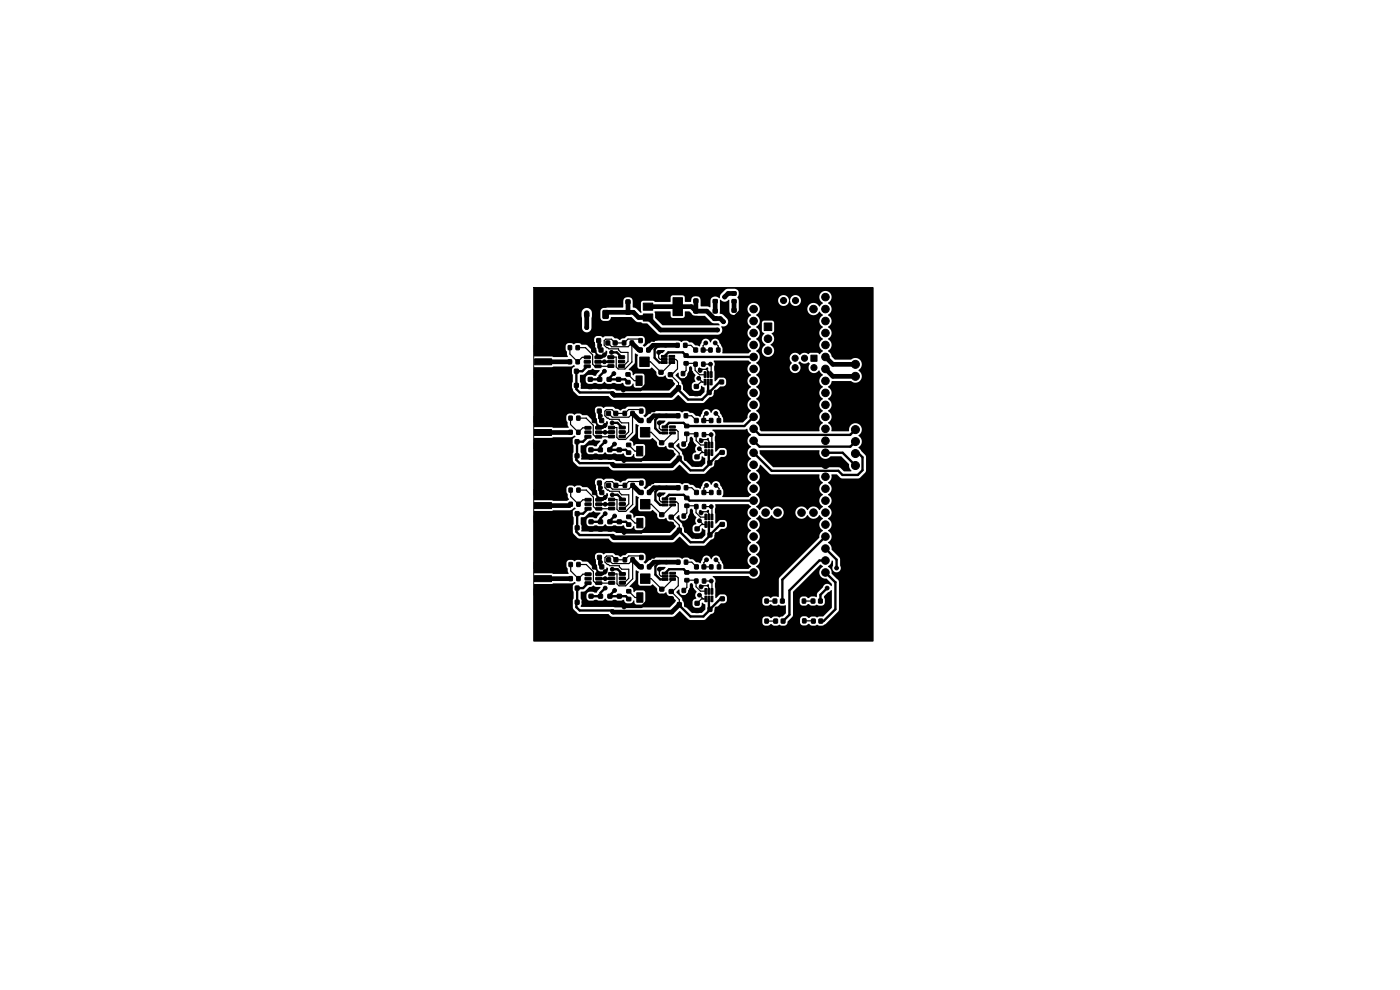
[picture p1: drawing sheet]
<svg xmlns="http://www.w3.org/2000/svg" width="297mm" height="210mm" viewBox="0 0 297 210" stroke-linecap="round" stroke-linejoin="round" font-family="sans-serif">
<g fill="#000" stroke="#000" stroke-width=".21">
<path d="M113.3 73.3h4.2v1.3h-4.2zM113.3 78.9h4.2v1.4h-4.2zM113.4 76.1h3.6v1.3h-3.6zM120.6 76.3h.6v.9h-.6zM120.6 73.3h.6v.9h-.6zM120.3 78.3h.8v.9h-.8zM122.2 76.3h.7v.9h-.7zM122.2 73.3h.7v.9h-.7zM121.9 78.3h.8v.9h-.8zM124 75.5h1.2v.5l-1.2 .1zM124 76.5h1.2v.5h-1.2zM124 77.4h1.2v.5l-1.2 .1z"/>
<path d="M125.1 71.8h.7v.9h-.7zM125.6 73.8h.7v.9h-.7zM126.6 71.8h.8v.9h-.8zM126.2 77.4h1.2l.1 .5-1.2 .1zM126.2 76.5h1.2l.1 .5h-1.2zM126.2 75.5h1.2l.1 .5-1.2 .1zM127.1 73.8h.8v.9h-.8zM129 75.5h1.2v.5h-1.2zM129 76.4h1.2v.5l-1.2 .1zM129 77.4h1.2v.5h-1.2zM127.9 65.9l.9-.1 .3 .2v1.3l-.2 .3h-.8l-.2-.2zM128.6 72.3h.7v.9h-.7z"/>
<path d="M130.1 72.3h.8v.9h-.8zM131.2 77.4h1.2l.1 .5h-1.2zM131.2 76.4h1.2l.1 .5-1.2 .1zM131.2 75.5h1.2l.1 .5h-1.2zM132.1 72.3h.6v.9h-.6zM132.8 79.1h.8v.7h-.8zM132.8 63.6h.8v.8h-.8zM132.8 62.1h.8v.8h-.8zM132.8 65.9h.8v.7h-.8zM132.8 67.4h.8v.8h-.8zM133.7 72.3h.7v.9h-.7zM135.6 73.8h.6v.9h-.6z"/>
<path d="M135.6 71.8h.6v.9h-.6zM134.9 79.7h1.3v2h-1.3zM136.5 62h2v1.5h-2zM136.5 64.3h2v1.5h-2zM136.5 66.6h2v1.5h-2zM137.2 73.8h.7v.9h-.7zM137.2 71.8h.7v.9h-.7zM135.7 75.7h2v2h-2zM137.2 79.7h1.3v2h-1.3zM140.3 75.4h1.2v.4h-1.2zM140.3 76h1.2v.4h-1.2zM140.3 76.7h1.2v.4h-1.2z"/>
<path d="M139.8 78.6h.8v.8h-.8zM141.9 76.7h1.2v.4h-1.2zM141.9 76h1.2v.4h-1.2zM141.9 75.4h1.2v.4h-1.2zM141.8 79.1h.8v.8h-.8zM142.8 63.1h2v3.9h-2zM143.4 72.8h.7v.9h-.7zM144.6 78.8h.6v.9h-.6zM145 72.8h.7v.9h-.7zM145.1 76.7h.9v.7h-.9zM145.1 75.1h.9v.7h-.9zM146.2 78.8h.7v.9h-.7z"/>
<path d="M147.2 73.8h.8v.9h-.8zM147.2 63.4h.8v.8h-.8zM147.2 61.9h.8v.8h-.8zM147.2 65.6h.8v.8h-.8zM147.2 67.2h.8v.7h-.8zM147.2 76.8h.7v.9h-.7zM148.8 73.8h.7v.9h-.7zM148.9 76.8h.6v.9h-.6zM149.4 78.8h.4v1.2h-.4zM150.4 73.8h.7v.9h-.7zM150 78.8h.4v1.2h-.4zM150.7 78.8h.4v1.2h-.4z"/>
<path d="M151.3 63.6h.8v.6h-.8zM151.3 61.9h.8v.7h-.8zM151.3 67.2h.8v.7h-.8zM151.3 65.6h.8v.8h-.8zM152 73.8h.7v.9h-.7zM152.7 79.1h.8v.8h-.8zM155.3 63.6h.8v.6h-.8zM155.3 61.9h.8v.7h-.8zM155.3 67h.8v.8h-.8zM155.3 65.5h.8v.7h-.8zM159.1 62.2h1.6v1.6h-1.6zM162.1 68.5h1.6v1.6h-1.6z"/>
<path d="M172 75.3h1.3v1.3h-1.3zM180.6 73.9h1.7v1.7h-1.7zM113.3 88.3h4.2v1.3h-4.2zM113.3 93.9h4.2v1.4h-4.2zM113.4 91.1h3.6v1.3h-3.6zM120.7 88.3h.7v.8h-.7zM120.7 91.3h.7v.8h-.7zM120.3 81.3h.8v.9h-.8zM120.5 96.3h.7v.8h-.7zM120.5 93.3h.7v.8h-.7zM122.3 88.3h.7v.8h-.7zM122.3 91.3h.7v.8h-.7z"/>
<path d="M121.9 81.3h.8v.9h-.8zM122 96.3h.8v.8h-.8zM122 93.3h.8v.8h-.8zM124.1 90.5h1.2l.1 .5h-1.2zM124.1 91.4h1.2l.1 .5-1.2 .1zM124.1 92.4h1.2l.1 .5h-1.2zM124.8 80.1h.8v.8h-.8zM124.8 81.6h.8v.8h-.8zM125 95h.8v.8h-.8zM125 96.6h.8v.8h-.8zM125.2 86.8h.8v.8h-.8zM125.7 88.8h.8v.8h-.8z"/>
<path d="M126.8 80.1h.8v.8h-.8zM126.8 81.6h.8v.8h-.8zM126.8 86.8h.7v.8h-.7zM127 95h.8v.8h-.8zM127 96.6h.8v.8h-.8zM126.4 92.4h1.2l.1 .5h-1.3zM126.4 91.4h1.2l.1 .5-1.3 .1zM126.4 90.5h1.2l.1 .5h-1.3zM127.3 88.8h.7v.8h-.7zM129.1 90.4h1.2l.1 .5-1.2 .1zM129.1 91.4h1.2l.1 .5h-1.2zM129.1 92.3h1.2l.1 .5-1.2 .1z"/>
<path d="M128.8 80.1h.8v.8h-.8zM128.8 81.6h.8v.8h-.8zM128.7 87.3h.8v.8h-.8zM129 95h.8v.8h-.8zM129 96.6h.8v.8h-.8zM130.3 87.3h.7v.8h-.7zM131.4 92.3h1.2l.1 .5-1.3 .1zM131.4 91.4h1.2l.1 .5h-1.3zM131.4 90.4h1.2l.1 .5-1.3 .1zM130.8 80.1h.8v.8h-.8zM130.8 81.6h.8v.8h-.8zM131 95h.8v.8h-.8z"/>
<path d="M131 96.6h.8v.8h-.8zM132.2 87.3h.7v.8h-.7zM132.8 80.7h.8v.7h-.8zM132.9 95.7h.9v.7h-.9zM132.9 94h.9v.7h-.9zM133.8 87.3h.7v.8h-.7zM135.7 86.8h.7v.8h-.7zM135.7 88.8h.7v.8h-.7zM135.1 94.7h1.3v2h-1.3zM137.3 86.8h.7v.8h-.7zM137.3 88.8h.7v.8h-.7zM135.9 90.7h2v2h-2z"/>
<path d="M137.4 94.7h1.3v2h-1.3zM140.5 90.4h1.2v.3h-1.2zM140.5 91h1.2v.4h-1.2zM140.5 91.7h1.2v.4h-1.2zM139.8 80.1h.8v.8h-.8zM140 93.5h.8v.8h-.8zM140 95.1h.8v.8h-.8zM142.1 91.7h1.2v.4h-1.2zM142.1 91h1.2v.4h-1.2zM142.1 90.4h1.2v.3h-1.2zM141.8 80.6h.8v.8h-.8zM142 94h.8v.8h-.8z"/>
<path d="M142 95.6h.8v.8h-.8zM143.5 87.8h.7v.8h-.7zM143.6 81.8h.7v.9h-.7zM143.7 96.8h.8v.8h-.8zM144.7 93.8h.7v.8h-.7zM145.1 81.8h.8v.9h-.8zM145.2 87.8h.7v.8h-.7zM145.3 96.8h.7v.8h-.7zM145.3 91.7h.8v.7h-.8zM145.3 90h.8v.7h-.8zM146.3 93.8h.7v.8h-.7zM147.4 88.8h.7v.8h-.7z"/>
<path d="M147.3 83.1h.8v.8h-.8zM147.3 81.6h.8v.8h-.8zM147.5 98.1h.8v.8h-.8zM147.5 96.5h.8v.8h-.8zM147.3 91.8h.7v.8h-.7zM148.9 88.8h.8v.8h-.8zM149 91.8h.7v.8h-.7zM149.4 80.4h.4v1.3h-.4zM149.5 93.8h.4v1.2h-.4zM149.5 95.4h.4v1.2h-.4zM150.1 82.8h.7v.9h-.7zM150.2 97.8h.8v.8h-.8z"/>
<path d="M150 80.4h.4v1.3h-.4zM150.5 88.8h.7v.8h-.7zM150.2 93.8h.4v1.2h-.4zM150.2 95.4h.4v1.2h-.4zM150.7 80.4h.4v1.3h-.4zM150.8 93.8h.4v1.2h-.4zM150.8 95.4h.4v1.2h-.4zM151.6 82.8h.8v.9h-.8zM151.8 97.8h.7v.8h-.7zM152.2 88.8h.7v.8h-.7zM152.7 80.6h.8v.8h-.8zM152.8 95.6h.8v.8h-.8z"/>
<path d="M152.8 94h.8v.8h-.8zM180.6 87.7h1.7v1.7h-1.7zM113.3 103.8h4.2v1.3h-4.2zM113.3 109.4h4.2v1.4h-4.2zM113.3 119.2h4.2v1.4h-4.2zM113.4 106.6h3.6v1.3h-3.6zM120.7 106.5h.7v.9h-.7zM120.7 119.3h.7v.9h-.7zM120.7 103.5h.7v.9h-.7zM120.5 111.6h.8v.8h-.8zM120.5 108.6h.8v.8h-.8zM122.4 106.5h.7v.9h-.7z"/>
<path d="M122.4 119.3h.7v.9h-.7zM122.4 103.5h.7v.9h-.7zM122.1 111.6h.7v.8h-.7zM122.1 108.6h.7v.8h-.7zM124.1 105.8l1.2-.1 .1 .5-1.2 .1zM124.1 106.7h1.2l.1 .5-1.2 .1zM124.1 107.7l1.2-.1 .1 .5-1.2 .1zM125 110.3h.8v.8h-.8zM125 111.9h.8v.7h-.8zM125.2 117.8h.8v.9h-.8zM125.2 102.1h.8v.8h-.8zM125.7 104.1h.8v.8h-.8z"/>
<path d="M126.8 117.8h.7v.9h-.7zM126.8 102.1h.7v.8h-.7zM127 110.3h.8v.8h-.8zM127 111.9h.8v.7h-.8zM126.4 107.7l1.2-.1 .1 .5-1.2 .1zM126.4 106.7h1.2l.1 .5-1.2 .1zM126.4 105.8l1.2-.1 .1 .5-1.2 .1zM127.3 104.1h.7v.8h-.7zM129.1 105.7h1.2l.1 .5-1.2 .1zM129.1 106.7l1.2-.1 .1 .5-1.2 .1zM129.1 107.6h1.2l.1 .5-1.2 .1zM128.7 102.6h.8v.8h-.8z"/>
<path d="M128.7 118.3h.8v.9h-.8zM129 110.3h.8v.8h-.8zM129 111.9h.8v.7h-.8zM130.3 102.6h.7v.8h-.7zM130.3 118.3h.7v.9h-.7zM131.4 107.6h1.2l.1 .5-1.2 .1zM131.4 106.7l1.2-.1 .1 .5-1.2 .1zM131.4 105.7h1.2l.1 .5-1.2 .1zM131 110.3h.8v.8h-.8zM131 111.9h.8v.7h-.8zM132.2 102.5h.7v.9h-.7zM132.2 118.3h.7v.9h-.7z"/>
<path d="M133 110.9h.8v.7h-.8zM133 109.3h.8v.7h-.8zM133.9 102.5h.7v.9h-.7zM133.9 118.3h.7v.9h-.7zM135.7 119.8h.7v.9h-.7zM135.7 102h.7v.9h-.7zM135.7 104h.7v.9h-.7zM135.7 117.8h.7v.9h-.7zM135.1 110h1.3v2h-1.3zM137.4 119.8h.7v.9h-.7zM137.4 102h.7v.9h-.7zM137.4 104h.7v.9h-.7z"/>
<path d="M137.4 117.8h.7v.9h-.7zM135.9 106h2v2h-2zM137.4 110h1.3v2h-1.3zM140.5 105.6h1.2v.4h-1.2zM140.5 106.3h1.2v.4h-1.2zM140.5 106.9h1.2v.4h-1.2zM140 108.8h.8v.8h-.8zM140 110.4h.8v.7h-.8zM142.1 106.9h1.2v.4h-1.2zM142.1 106.3h1.2v.4h-1.2zM142.1 105.6h1.2v.4h-1.2zM142 109.3h.8v.8h-.8z"/>
<path d="M142 110.9h.8v.7h-.8zM143.5 118.8h.7v.9h-.7zM143.5 103h.7v.9h-.7zM143.7 112.1h.8v.8h-.8zM144.7 109h.7v.9h-.7zM145.2 118.8h.7v.9h-.7zM145.2 103h.7v.9h-.7zM145.3 112.1h.7v.8h-.7zM145.3 106.9h.8v.7h-.8zM145.3 105.3h.8v.7h-.8zM146.4 109h.7v.9h-.7zM147.4 119.8h.7v.9h-.7z"/>
<path d="M147.4 104.1h.7v.8h-.7zM147.5 113.4h.8v.7h-.8zM147.5 111.8h.8v.8h-.8zM147.4 107h.7v.9h-.7zM149 119.8h.7v.9h-.7zM149 104.1h.7v.8h-.7zM149 107h.7v.9h-.7zM149.5 109.1h.4v1.2h-.4zM149.5 110.7h.4v1.2h-.4zM150.2 113.1h.8v.8h-.8zM150.5 104h.7v.9h-.7zM150.5 119.8h.7v.9h-.7z"/>
<path d="M150.2 109.1h.4v1.2h-.4zM150.2 110.7h.4v1.2h-.4zM150.8 109.1h.4v1.2h-.4zM150.8 110.7h.4v1.2h-.4zM151.8 113.1h.7v.8h-.7zM152.2 104h.7v.9h-.7zM152.2 119.8h.7v.9h-.7zM152.8 110.9h.8v.7h-.8zM152.8 109.3h.8v.8h-.8zM113.3 124.9h4.2v1.3h-4.2zM113.4 122.1h3.6v1.3h-3.6zM120.7 122.3h.7v.9h-.7z"/>
<path d="M120.5 124.3h.8v.9h-.8zM120.5 127.3h.8v.9h-.8zM122.4 122.3h.7v.9h-.7zM122.1 124.3h.7v.9h-.7zM122.1 127.3h.7v.9h-.7zM124.1 121.5h1.2l.1 .5-1.2 .1zM124.1 122.5h1.2l.1 .5h-1.2zM124.1 123.4h1.2l.1 .5-1.2 .1zM125 126.1h.8v.8h-.8zM125 127.6h.8v.8h-.8zM125.7 119.8h.8v.9h-.8zM127 126.1h.8v.8h-.8z"/>
<path d="M127 127.6h.8v.8h-.8zM126.4 123.4h1.2l.1 .5-1.2 .1zM126.4 122.5h1.2l.1 .5h-1.2zM126.4 121.5h1.2l.1 .5-1.2 .1zM127.3 119.8h.7v.9h-.7zM129.1 121.5h1.2l.1 .5h-1.2zM129.1 122.4h1.2l.1 .5-1.2 .1zM129.1 123.4h1.2l.1 .5h-1.2zM129 126.1h.8v.8h-.8zM129 127.6h.8v.8h-.8zM131.4 123.4h1.2l.1 .5h-1.2zM131.4 122.4h1.2l.1 .5-1.2 .1z"/>
<path d="M131.4 121.5h1.2l.1 .5h-1.2zM131 126.1h.8v.8h-.8zM131 127.6h.8v.8h-.8zM133 126.7h.8v.7h-.8zM133 125.1h.8v.7h-.8zM135.1 125.8h1.3v2h-1.3zM135.9 121.8h2v2h-2zM137.4 125.8h1.3v2h-1.3zM140.5 121.4h1.2v.4h-1.2zM140.5 122.1h1.2v.4h-1.2zM140.5 122.7h1.2v.4h-1.2zM140 124.6h.8v.8h-.8z"/>
<path d="M140 126.1h.8v.8h-.8zM142.1 122.7h1.2v.4h-1.2zM142.1 122.1h1.2v.4h-1.2zM142.1 121.4h1.2v.4h-1.2zM142 125.1h.8v.8h-.8zM142 126.6h.8v.8h-.8zM143.7 127.8h.8v.9h-.8zM144.7 124.8h.7v.9h-.7zM145.3 127.8h.7v.9h-.7zM145.3 122.7h.8v.7h-.8zM145.3 121.1h.8v.7h-.8zM146.4 124.8h.7v.9h-.7z"/>
<path d="M147.5 129.1h.8v.8h-.8zM147.5 127.6h.8v.8h-.8zM147.4 122.8h.7v.9h-.7zM149 122.8h.7v.9h-.7zM149.5 124.8h.4v1.3h-.4zM149.5 126.5h.4v1.1h-.4zM150.2 128.8h.8v.9h-.8zM150.2 124.8h.4v1.3h-.4zM150.2 126.5h.4v1.1h-.4zM150.8 124.8h.4v1.3h-.4zM150.8 126.5h.4v1.1h-.4zM151.8 128.8h.7v.9h-.7z"/>
<path d="M152.8 126.6h.8v.8h-.8zM152.8 125.1h.8v.8h-.8zM160.6 127.1h.7v.8h-.7zM160.6 131.3h.7v.9h-.7zM162.3 127.1h.7v.8h-.7zM162.3 131.3h.7v.9h-.7zM164 127.1h.8v.8h-.8zM164.2 131.3h.7v.9h-.7zM165.6 127.1h.7v.8h-.7zM165.8 131.3h.7v.9h-.7zM168.6 127.1h.6v.8h-.6zM168.6 131.3h.7v.8h-.7z"/>
<path d="M170.2 127.1h.7v.8h-.7zM170.3 131.3h.7v.8h-.7zM172.1 127.1h.7v.8h-.7zM172.2 131.3h.7v.9h-.7zM173.7 127.1h.7v.8h-.7zM173.8 131.3h.7v.9h-.7z"/>
<circle cx="117" cy="65.7" r="3.2"/>
<circle cx="123.7" cy="72.3" r=".4"/>
<circle cx="124.5" cy="69.5" r=".4"/>
<circle cx="127.2" cy="73.3" r=".4"/>
<circle cx="128.2" cy="76.8" r=".4"/>
<circle cx="128.2" cy="78.8" r=".4"/>
<circle cx="128.2" cy="75.3" r=".4"/>
<circle cx="129.7" cy="74.8" r=".4"/>
<circle cx="130.2" cy="79.3" r=".4"/>
<circle cx="131.7" cy="67.7" r=".4"/>
<circle cx="135.2" cy="62.5" r=".4"/>
<circle cx="139.2" cy="71.8" r=".4"/>
<circle cx="139.7" cy="74.8" r=".4"/>
<circle cx="146" cy="67.3" r=".4"/>
<circle cx="148.5" cy="78.6" r=".4"/>
<circle cx="149.7" cy="72.8" r=".4"/>
<circle cx="149.7" cy="62.3" r=".4"/>
<circle cx="150.7" cy="77.3" r=".4"/>
<circle cx="151.7" cy="72.8" r=".4"/>
<circle cx="152.2" cy="70" r=".4"/>
<circle cx="153.2" cy="78.3" r=".4"/>
<circle cx="153.5" cy="68.3" r=".4"/>
<circle cx="153.7" cy="63" r=".4"/>
<circle cx="157.5" cy="64.5" r=".4"/>
<circle cx="159.9" cy="70.6" r=".8"/>
<circle cx="159.9" cy="78.3" r=".8"/>
<circle cx="159.9" cy="65.6" r=".8"/>
<circle cx="159.9" cy="68.1" r=".8"/>
<circle cx="159.9" cy="75.7" r=".8"/>
<circle cx="159.9" cy="73.2" r=".8"/>
<circle cx="162.9" cy="71.9" r=".8"/>
<circle cx="162.9" cy="76.9" r=".8"/>
<circle cx="162.9" cy="74.4" r=".8"/>
<circle cx="162.9" cy="79.5" r=".8"/>
<circle cx="166.2" cy="63.7" r=".65"/>
<circle cx="168.7" cy="78" r=".65"/>
<circle cx="168.7" cy="76" r=".65"/>
<circle cx="168.8" cy="63.7" r=".65"/>
<circle cx="170.7" cy="78" r=".65"/>
<circle cx="170.7" cy="76" r=".65"/>
<circle cx="172.6" cy="65.6" r=".8"/>
<circle cx="172.7" cy="78" r=".65"/>
<circle cx="175.1" cy="73.2" r=".8"/>
<circle cx="175.1" cy="68.1" r=".8"/>
<circle cx="175.1" cy="78.3" r=".8"/>
<circle cx="175.1" cy="75.7" r=".8"/>
<circle cx="175.1" cy="65.6" r=".8"/>
<circle cx="175.1" cy="63" r=".8"/>
<circle cx="175.1" cy="70.6" r=".8"/>
<circle cx="181.2" cy="65.7" r="3.2"/>
<circle cx="181.5" cy="77.3" r=".85"/>
<circle cx="181.5" cy="79.8" r=".85"/>
<circle cx="120.7" cy="80.3" r=".4"/>
<circle cx="120.9" cy="95.2" r=".4"/>
<circle cx="123.7" cy="81.8" r=".4"/>
<circle cx="123.9" cy="96.7" r=".4"/>
<circle cx="123.9" cy="87.2" r=".4"/>
<circle cx="127.4" cy="88.2" r=".4"/>
<circle cx="128.4" cy="93.7" r=".4"/>
<circle cx="128.4" cy="91.7" r=".4"/>
<circle cx="128.4" cy="90.2" r=".4"/>
<circle cx="129.9" cy="89.7" r=".4"/>
<circle cx="130" cy="98.5" r=".4"/>
<circle cx="130" cy="83.5" r=".4"/>
<circle cx="130.4" cy="94.2" r=".4"/>
<circle cx="132.2" cy="82.8" r=".4"/>
<circle cx="132.4" cy="97.7" r=".4"/>
<circle cx="139.7" cy="86.3" r=".4"/>
<circle cx="139.9" cy="89.7" r=".4"/>
<circle cx="140.2" cy="82.3" r=".4"/>
<circle cx="140.4" cy="97.2" r=".4"/>
<circle cx="145.2" cy="80.8" r=".4"/>
<circle cx="145.4" cy="95.7" r=".4"/>
<circle cx="148.2" cy="80.3" r=".4"/>
<circle cx="148.4" cy="95.2" r=".4"/>
<circle cx="148.7" cy="93.5" r=".4"/>
<circle cx="149.9" cy="87.7" r=".4"/>
<circle cx="150.9" cy="92.2" r=".4"/>
<circle cx="151.9" cy="87.7" r=".4"/>
<circle cx="153.2" cy="82.8" r=".4"/>
<circle cx="153.4" cy="97.7" r=".4"/>
<circle cx="153.4" cy="93.2" r=".4"/>
<circle cx="159.9" cy="80.8" r=".8"/>
<circle cx="159.9" cy="96" r=".8"/>
<circle cx="159.9" cy="88.4" r=".8"/>
<circle cx="159.9" cy="93.5" r=".8"/>
<circle cx="159.9" cy="98.6" r=".8"/>
<circle cx="159.9" cy="91" r=".8"/>
<circle cx="159.9" cy="85.9" r=".8"/>
<circle cx="159.9" cy="83.3" r=".8"/>
<circle cx="175.1" cy="88.4" r=".8"/>
<circle cx="175.1" cy="83.3" r=".8"/>
<circle cx="175.1" cy="96" r=".8"/>
<circle cx="175.1" cy="85.9" r=".8"/>
<circle cx="175.1" cy="93.5" r=".8"/>
<circle cx="175.1" cy="91" r=".8"/>
<circle cx="175.1" cy="98.6" r=".8"/>
<circle cx="175.1" cy="80.8" r=".8"/>
<circle cx="181.5" cy="91.1" r=".85"/>
<circle cx="181.5" cy="98.7" r=".85"/>
<circle cx="181.5" cy="96.2" r=".85"/>
<circle cx="181.5" cy="93.7" r=".85"/>
<circle cx="120.9" cy="110.5" r=".4"/>
<circle cx="123.9" cy="112" r=".4"/>
<circle cx="123.9" cy="118.2" r=".4"/>
<circle cx="123.9" cy="102.5" r=".4"/>
<circle cx="127.4" cy="103.5" r=".4"/>
<circle cx="127.4" cy="119.2" r=".4"/>
<circle cx="128.4" cy="109" r=".4"/>
<circle cx="128.4" cy="107" r=".4"/>
<circle cx="128.4" cy="105.5" r=".4"/>
<circle cx="129.9" cy="105" r=".4"/>
<circle cx="130" cy="113.8" r=".4"/>
<circle cx="130.4" cy="109.5" r=".4"/>
<circle cx="132.4" cy="113" r=".4"/>
<circle cx="139.5" cy="101.5" r=".4"/>
<circle cx="139.7" cy="117.2" r=".4"/>
<circle cx="139.9" cy="105" r=".4"/>
<circle cx="140.4" cy="112.5" r=".4"/>
<circle cx="145.4" cy="111" r=".4"/>
<circle cx="148.4" cy="110.5" r=".4"/>
<circle cx="148.7" cy="108.8" r=".4"/>
<circle cx="149.9" cy="118.7" r=".4"/>
<circle cx="149.9" cy="103" r=".4"/>
<circle cx="150.9" cy="107.5" r=".4"/>
<circle cx="151.9" cy="118.7" r=".4"/>
<circle cx="151.9" cy="103" r=".4"/>
<circle cx="153.4" cy="113" r=".4"/>
<circle cx="153.4" cy="108.5" r=".4"/>
<circle cx="159.9" cy="113.8" r=".8"/>
<circle cx="159.9" cy="106.2" r=".8"/>
<circle cx="159.9" cy="116.4" r=".8"/>
<circle cx="159.9" cy="101.1" r=".8"/>
<circle cx="159.9" cy="118.9" r=".8"/>
<circle cx="159.9" cy="108.7" r=".8"/>
<circle cx="159.9" cy="111.3" r=".8"/>
<circle cx="159.9" cy="103.7" r=".8"/>
<circle cx="162.4" cy="108.7" r=".8"/>
<circle cx="165" cy="108.7" r=".8"/>
<circle cx="167.5" cy="108.7" r=".8"/>
<circle cx="170" cy="108.7" r=".8"/>
<circle cx="172.6" cy="108.7" r=".8"/>
<circle cx="175.1" cy="103.7" r=".8"/>
<circle cx="175.1" cy="101.1" r=".8"/>
<circle cx="175.1" cy="116.4" r=".8"/>
<circle cx="175.1" cy="111.3" r=".8"/>
<circle cx="175.1" cy="113.8" r=".8"/>
<circle cx="175.1" cy="108.7" r=".8"/>
<circle cx="175.1" cy="106.2" r=".8"/>
<circle cx="175.1" cy="118.9" r=".8"/>
<circle cx="116.7" cy="131.7" r="3.2"/>
<circle cx="120.9" cy="126.2" r=".4"/>
<circle cx="123.9" cy="127.8" r=".4"/>
<circle cx="128.4" cy="124.8" r=".4"/>
<circle cx="128.4" cy="122.8" r=".4"/>
<circle cx="128.4" cy="121.2" r=".4"/>
<circle cx="129.9" cy="120.8" r=".4"/>
<circle cx="130" cy="129.8" r=".4"/>
<circle cx="130.4" cy="125.2" r=".4"/>
<circle cx="132.4" cy="128.8" r=".4"/>
<circle cx="139.9" cy="120.8" r=".4"/>
<circle cx="140.4" cy="128.2" r=".4"/>
<circle cx="145.4" cy="126.8" r=".4"/>
<circle cx="148.4" cy="126.2" r=".4"/>
<circle cx="148.7" cy="124.5" r=".4"/>
<circle cx="150.9" cy="123.2" r=".4"/>
<circle cx="153.4" cy="128.8" r=".4"/>
<circle cx="153.4" cy="124.2" r=".4"/>
<circle cx="158.5" cy="127.5" r=".4"/>
<circle cx="158.5" cy="131.8" r=".4"/>
<circle cx="159.9" cy="121.4" r=".8"/>
<circle cx="170.2" cy="129.8" r=".4"/>
<circle cx="170.2" cy="125" r=".4"/>
<circle cx="175.1" cy="121.4" r=".8"/>
<circle cx="175.5" cy="124.8" r=".4"/>
<circle cx="177.5" cy="120.5" r=".4"/>
<circle cx="181" cy="131.7" r="3.2"/>
</g>
<path d="M124.5 66.4v.6M126.5 66.4v.6" fill="none" stroke="#000" stroke-width="1.2"/>
<g fill="none" stroke="#000" stroke-width=".25">
<path d="M120.9 73.7v1.4l1.6 1.6 1-.9h1.1M122.5 73.7h1.7M124.2 73.8l1.5 1.5v2l.5 .4h3.4M124.2 73.7v.1M128.9 72.7l.9 .9h3.4l.9-.9M130.5 72.7l-.8-.7h-1.2l-.3 .3v.9l1 .8h2v.3l.5 .4h1.5v2l-1 1h-.7M130.5 72.7l.1 .1M133.2 79.4l1.3 1.3h1.1M134.1 72.7v4.1l-1.5 1.5h-1.4l-.5-.5v-2.1h-1.1M134.1 72.7l.1 .2M135.9 72.3l-.3-.4h-2.4l-.8 .8h-1.9M136.7 76.7h1.3l2.2 2.3h.3l2-2.1"/>
<path d="M139.7 74.7v1.2l.4 .4h.8M142.5 76.3h.9l.3 .3v1.7l-1.2 1.2h-.3l1.7 1.7v1.1M145.4 73.3h1.2l1 1M147.5 77.3v1.3l.9 .9h1.1M147.6 77.4l-.2-.3h-1.9v1.5l-.6 .7M148.8 78.4h1l.3 .3v.8M149.2 77.2l1.5 .1 .2 .1v2M149.7 72.7l-.5 .6v1h1.5M151.7 72.7l.7 .7v.9M121 88.7v1.4l1.7 1.6 .9-1h1.1M122.7 88.7h1.7l1.5 1.5v2l.4 .5 3.4-.1M129.1 87.7l.8 .8h3.5l.8-.8"/>
<path d="M130.7 87.8l-.9-.9h-1.2l-.3 .3v1l1 .8h2.1v.2l.5 .5h1.5v1.9l-1 1h-.8M133.4 94.4l1.3 1.3h1M134.2 87.7v4l-1.5 1.5h-1.4l-.4-.4v-2.1h-1.2M134.2 87.7l.2 .2M136 87.2l-.3-.3h-2.3l-.9 .8h-1.9M136.9 91.7h1.2l2.3 2.2h.2l2.1-2.1M139.9 89.7v1.1l.3 .4h.9M142.7 91.2h.8l.4 .3v1.7l-1.3 1.2h-.2l1.7 1.7v1.1M145 94.2l.7-.7v-1.5h1.8l.2 .2v1.3l.9 .9h1.1M145.5 88.2h1.2l1 1M148.2 80.3l.8 .7M148.4 95.2l.8 .8"/>
<path d="M148.8 93.5l.2-.2h1.1l.3 .2v.9M149.3 92.2h1.6l.1 .2v2M149.6 81h-1l-.9 1M149.7 96h-.9l-.9 .9M149.9 87.7l-.6 .6v.9h1.6M151.9 87.7l.6 .7v.8M121.1 104v1.3l1.6 1.7 1-1h1.1M121.1 119.8v1.3l1.6 1.7 1-1h1.1M122.7 104h1.7l1.5 1.5v2l.4 .4h3.5M122.7 119.8h1.7M124.4 119.8h.1M124.4 119.8l1.5 1.5v1.9l.4 .5h3.5"/>
<path d="M129.1 103l.8 .8h3.5l.8-.8M129.1 118.8l.8 .7h3.5l.8-.7M130.7 103l-.8-.8h-1.2l-.4 .3v.9l1 .8h2.1v.3l.5 .5h1.5v1.9l-1 1h-.8M130.7 118.8l-.8-.9h-1.2l-.4 .4v.9l1 .8h2.1v.2l.5 .6h1.5v1.9l-1 1h-.8M133.4 109.6l1.3 1.4h1M134.2 118.8v4l-1.5 1.5h-1.4l-.4-.5v-2h-1.1M134.2 103v4l-1.5 1.5h-1.4l-.4-.4v-2.1h-1.1M134.2 103l.2 .1M134.2 118.8l.2 .1M136.1 102.5l-.4-.4h-2.3l-.8 .9h-1.9M136.1 118.2l-.4-.3h-2.3l-.8 .9h-1.9M136.9 107h1.3l2.2 2.2h.2l2.1-2.1"/>
<path d="M139.9 105v1.1l.3 .4h.9M142.7 106.5h.8l.4 .3v1.7l-1.2 1.2h-.3l1.7 1.7v1.1M145.5 103.5h1.3l1 1M145.5 119.2h1.3l1 1M147.7 107.5v1.3l.9 .9h1.1M147.7 107.6l-.2-.3h-1.8v1.5l-.6 .7M148.4 110.5l.8 .8M149 108.5h1l.3 .3v.9M149.3 107.4l.1 .1M149.4 107.5h1.5l.1 .1v2.1M149.7 111.3h-.9l-.9 .9M149.9 103l-.6 .5v1h1.6"/>
<path d="M149.9 118.8l-.6 .5v.9h1.6M151.9 103l.6 .6v.9M151.9 118.8l.6 .6v.8M133.4 125.4l1.3 1.4h1M136.9 122.8h1.3l2.2 2.2h.2l2.1-2.1M139.9 120.8v1.1l.3 .3h.9M142.7 122.2h.8l.4 .4v1.6l-1.2 1.3h-.3l1.7 1.7v1M147.7 123.2v1.3l.9 .9h1.1M147.7 123.4l-.2-.3h-1.8v1.5l-.6 .6M148.4 126.2l.8 .9M149 124.2h1l.3 .3v.9M149.3 123.2h1.6l.1 .2v2.1"/>
<path d="M149.7 127.1h-.9l-.9 .9M162.6 127.5h1.8M162.6 131.8h2M170.6 127.5h1.9M170.6 131.7l2 .1"/>
</g>
<g fill="none" stroke="#000" stroke-width="1">
<path d="M115.2 76.7h5.7M124.5 66.7v2.8M128.5 66.7l.4-.4h5.5l1.1 1h2l2.6 2.7h12.1M131.7 67.7l1.5 .1M133.2 62.5h4l.3 .2M133.2 64v2.3M134.1 72.7l1.4 1.6h.4M135.2 62.5h.1M137.5 65h9.2l.9 1M143.7 73.3h-5.2l-1 1M146 67.3l.3 .3h1.3M147.6 66h2.4l1.5 1.6h1.3l.7 .7"/>
<path d="M147.6 63.8v2.2M149.7 62.3h.1M151.7 62.3h-4.1M151.7 63.9v2.1M155.7 62.3h-1.2l-.8 .7M155.7 63.9v1.9M159.9 63h-.9l-1.5 1.5v1.3l-1.6 1.6h-.2M175.1 75.7l1.6 1.6h4.8M175.1 78.3l1.6 1.5h4.8M121 91.7h-5.8M134.2 87.7l1.5 1.5h.3M143.9 88.2h-5.2l-1 1"/>
<path d="M143.9 82.3l-1.6 1.5h-12l-.3-.3M144.1 97.2l-1.6 1.6h-12.2l-.3-.3M121.1 107l-.3 .2h-5.6M134.2 103l1.5 1.5h.4M134.2 118.8l1.5 1.4h.4M143.9 103.5h-5.2l-1 1M143.9 119.2h-5.2l-1 1M144.1 112.5l-1.6 1.6h-12.2l-.3-.3M115.2 122.8h5.9M144.1 128.2l-1.6 1.6h-12.5"/>
</g>
<g fill="none" stroke="#000" stroke-width=".5">
<path d="M120.7 78.7v3M123.7 72.3h1.8l.4 .4v1.6M124.6 77.7l-1.1 1h-1.2v3.9l.7 .7h6.7l.3 .2M127 72.3v.7l.2 .3-.2 .2v.2l.5 .6M128.2 75.3l-.5 .5h-.8M128.2 78.7l-1 1v.8h-2M129.6 76.7h-2.7M129.7 74.7h1.2l1 1M130.2 79.3l-1 1v.2h3.4l.6 .6M139.2 71.7l-.5 .6h-1.2M139.7 73.3l-.8 .8v1.8l1 1h1M140.9 75.6l.9-.9h3.1l.9 1h14.1"/>
<path d="M146.6 79.3l-1.4 1.4 .3 .3v1.3l1.3 1.2h.9M153.2 78.3l-.1 .1v1.1M120.9 93.7v3M122.3 96.8v.7l.7 .8h6.7M123.7 81.7l.3 .3h7.5l.7 .7h3.7l2-2h2.1l.2-.2v1.8M123.9 87.2h1.7l.5 .5v1.5M123.9 96.7l.2 .3h7.5l.8 .7h3.6l2-2h2.1l.3-.2v1.7M124.7 92.7l-1 1h-1.3v3M127.1 87.2v.8l.3 .2-.3 .2v.3l.5 .5M128.4 90.2l-.6 .5h-.8M128.4 93.7l-1 1v.7h-2M129.7 91.7h-2.7"/>
<path d="M129.9 89.7h1.1l1 1M130.4 94.2l-1 1v.2h3.4l.6 .6M139.7 86.3l-.9 .9h-1.1M139.9 88.2l-.9 .9v1.7l1 1h1.1M144.2 97.5l2.3 2.3h2.7l1.5-1.5M146.7 94.2l-1.3 1.5 .2 .3v1.2l1.3 1.3h1M150.2 81v2l.3 .3M153.1 81h-.4l-3.7 3.7h-3l-2.1-2v-.4M153.2 96h-.4l-2.2 2.2-.2-.2v-2M153.2 82.7l-.5 .6h-.7M153.4 93.2l-.2 .2v1M153.4 97.7l-.5 .5h-.8"/>
<path d="M159.9 88.4l-2 2h-12.2l-.7-.7h-3.1l-.8 .8M159.9 91l1.3 1.3h19.2l1.1-1.2M159.9 93.5l1.2 1.2h19.3l1.1-1M159.9 96l3.8 3.9h14.1l.9 .9h3.3l1-1v-2.8l-.8-.8h-.7M175.1 96h3.7l2.7 2.8M120.9 109v3M122.3 112v.8l.7 .7h6.7M123.9 118.2h1.7l.5 .6v1.4M123.9 102.5h1.7l.5 .5v1.5M123.9 112l.3 .2h7.5l.7 .8h3.6l2-2h2.2l.2-.3v1.8M124.8 107.9l-1.1 1.1h-1.3v3M127.2 118.2v.8l.2 .2-.2 .3v.3l.5 .4"/>
<path d="M127.2 102.5v.7l.2 .3-.2 .2v.3l.5 .5M128.4 105.5l-.6 .5h-.8M128.4 109l-1 1v.7h-2M129.8 106.9l-2.8 .1M129.9 105h1.1l1 1M130.4 109.5l-1 1v.2h3.4l.6 .6M139.5 101.5l-1 1h-.8M139.7 117.2l-1 1h-1M139.9 103.5l-.9 .8v1.8l1 1h1.1M139.9 119.2l-.9 .9v1.8l1 1h1.1M141.1 105.8l.8-.8h3.1l1.3 1.2h13.6M144.2 112.8l2.3 2.2h2.7"/>
<path d="M146.7 109.5l-1.3 1.5 .3 .2v1.3l1.2 1.2h1M150.7 113.5l-1.5 1.5M153.2 111.2h-.4l-2.2 2.3-.2-.3v-1.9M153.4 108.5l-.2 .1v1.1M153.4 113l-.5 .5h-.7M175.1 113.8l-9.1 9.2v4.5M175.1 116.4l2.4 2.3v1.8M175.1 118.9h-1.3l-6.3 6.3v5.2l-1.4 1.4M120.9 124.8v3M122.3 128v.8l.7 .7h6.7l.3 .3M123.9 127.8l.3 .2h7.5l.7 .8h3.6l2-2h2.2l.2-.3v1.7M124.8 123.7l-1.1 1.1h-1.3v3"/>
<path d="M127 122.8h2.7M128.4 121.2l-.6 .6h-.8M128.4 124.8l-1 1v.7h-2M129.8 122.7l-.1 .1M129.9 120.8h1.1l1 1M130.4 125.2l-1 1v.3h3.4l.6 .6M144.2 128.5l2.3 2.3h2.7M146.7 125.2l-1.3 1.6 .3 .2v1.2l1.2 1.3h1M150.7 129.3l-1.5 1.5M153.2 127h-.4l-2.2 2.2-.2-.2v-1.9M153.4 128.8l-.5 .4h-.7M153.4 124.2l-.2 .2v1.1"/>
<path d="M158.5 127.5h2.5M158.5 131.8h2.5M159.9 121.4h-14.2l-.7-.6h-3.1l-.8 .8M170.2 125l-1.3 1.3v1.2M170.2 129.8l-1.2 1.2v.7M175.1 121.4l2.1 2.1v5.7l-2.5 2.6h-.6M175.5 124.8l-1.5 1.4v1.3"/>
</g>
<g fill="#000">
<path d="M123.1 79.5l.8-.1 1-.9h.5l.3-.3 .5 .3h1v.2l-.8 1-.9-.2-1 .2-.2 .4v.7l.2 .5 .3 .1h.8l.4-.2 .9 .2 1-.1a.3 .3 0 0 1 .3-.3 .3 .3 0 0 1 .3 .3l1 .1 .9-.2 .4 .2h.7l.6-.2 .4 .6 .4 .2 .9-.1 .5-.5 .2 .6 .3 .2 1.5 .1 .3-.2 .1-.3v-2.1l-.1-.3-.3-.2h-1.4l-.6 .4-.2-.8-.7-.4 1.2-1.4 .2-2 .6 .3-.2 .4v2.1l.2 .3 .3 .2h2.1l.5-.3 .9 .8a.88 .88 0 0 0 .7 1.1h.7l.5-.3 .1 .1a.88 .88 0 0 0 1.1 .8l.9 .9-1.3 1.4h-11.1l-.9-.3h-6.6l-.1-.1v-1l-.2-.5zM139.7 74.4l.1-.1 1.2 .1-.4 .5-.5 .1-.3 .3-.2-.1zM138.9 66.1h3.3l.1 .1v.9l.2 .3 2.3 .1 .5-.4v-1h1l.9 .8 2.3 .1 1.5 1.4 1.4 .2 .3 .3-12.2 .1-1.5-1.6zM143.3 79.5l.6-.5 .1 .6a.69 .69 0 0 0 .6 .6h.6a.77 .77 0 0 0 .6-1l.4-.4v-.8a.34 .34 0 0 1 .4-.3 .34 .34 0 0 1 .2 .4l.1 .7 .7 .8a1.19 1.19 0 0 0-.1 1.4 .75 .75 0 0 0-.8 .7l.1 .6 .2 .5 .4 .1h.9a.87 .87 0 0 0 .4-1l.2-.1 .6 .4v.9l-.8 .9h-2.4l-1.4-1.3v-.8l-.4-1-1.2-1.2zM148.1 78.1h.1a.3 .3 0 0 1 .3-.2 .3 .3 0 0 1 .2 .3l.4 .1-.3 .6-.7-.6zM149.8 78.1l.3-.2 .1 .5-.4-.1zM113.3 61h71.8l.1 .1v74.9h-71.9v-12.1l8.1-.2a.43 .43 0 0 1 .7-.1l-.6 .8v.7l.2 .5-.2 3.2 .2 .5 1 .9 6.3 .1 .6 .4 .5 .2h12.5l.5-.2 1.1-1.1 1.7 1.7 .5 .2h3l1.4-1.2a.85 .85 0 0 0 .8-1l1.4-1.3 .9-.2 .3-.5-.1-.8-.5-.4h-.9l-.7 .8-.2-.1-.1-3.2a1.22 1.22 0 0 0-.5-1.3l7.6-.1a1.34 1.34 0 0 0 2.1 0 1.34 1.34 0 0 0-.5-2 1.42 1.42 0 0 0 .8-1.3 1.42 1.42 0 0 0-.8-1.3 1.42 1.42 0 0 0 .8-1.2 1.42 1.42 0 0 0-.8-1.3 1.42 1.42 0 0 0 .8-1.3 1.42 1.42 0 0 0-.8-1.3 1.42 1.42 0 0 0 .8-1.2 1.42 1.42 0 0 0-.8-1.3l.8-.7a1.38 1.38 0 0 0 1.3 .7 1.38 1.38 0 0 0 1.2-.7 1.32 1.32 0 0 0 1.9 .6 1.32 1.32 0 0 0 .2-2 1.32 1.32 0 0 0-2 .2l-.2 .1a1.38 1.38 0 0 0-1.2-.8 1.38 1.38 0 0 0-1.3 .8l-.7-.7a1.42 1.42 0 0 0 .8-1.3 1.42 1.42 0 0 0-.8-1.3 1.42 1.42 0 0 0 .8-1.2 1.42 1.42 0 0 0-.8-1.3 1.42 1.42 0 0 0 .8-1.3 1.42 1.42 0 0 0-.8-1.3l.1-.1a1.6 1.6 0 0 0 .8-1.1l1.9 1.8 .4 .2 10.3 .1a1.82 1.82 0 0 0 .7 1.8 1.38 1.38 0 0 0-.8 1.2 1.38 1.38 0 0 0 .8 1.2 1.42 1.42 0 0 0-.8 1.3 1.42 1.42 0 0 0 .8 1.3l-.8 .7a1.42 1.42 0 0 0-1.2-.8 1.42 1.42 0 0 0-1.3 .8 1.34 1.34 0 0 0-2-.5 1.34 1.34 0 0 0 0 2.1 1.34 1.34 0 0 0 2-.5 1.42 1.42 0 0 0 1.3 .7 1.42 1.42 0 0 0 1.2-.7l.8 .7a1.42 1.42 0 0 0-.8 1.3 1.42 1.42 0 0 0 .8 1.2l-.1 .2a1.44 1.44 0 0 0-.7 1.4l-8.5 8.4-.1 .4v3.7l-1.2-.1-.5 .4-.5-.4-.9 .1-.3 .3-.1 .9a.69 .69 0 0 0 .7 .7h.6l.5-.4 .5 .4 .9-.1a.42 .42 0 0 1 .7 .1l1-.1 .1 .1v1.6l-.6 .6-.3 .1a.63 .63 0 0 1-1 0h-.6l-.6 .3-.6-.3h-.9l-.3 .4-.1 .9a.69 .69 0 0 0 .7 .6h.6l.5-.3 .7 .3h.7a.63 .63 0 0 1 1 0h.6a.83 .83 0 0 0 .6-.9l.9-.9 .2-.4v-4.9l5.8-5.8 .5 .3 .1 .1a1.34 1.34 0 0 0-.7 1.7 1.34 1.34 0 0 0 1.5 .9l1.1 1.1v.4h-.2a.93 .93 0 0 0-1-.4 .93 .93 0 0 0-.7 .7l-1.2 1.2-.2 .9-1.1-.2-.7 .4-.5-.4h-.6l-.6 .4v1l.4 .5 .8 .1 .7-.4 .5 .4h.8a.51 .51 0 0 1 .8 0h.6a.71 .71 0 0 0 .7-.7l-.2-1.3 .8-.8 .8-.5 .1 3.7-1.9 1.9h-.8a.63 .63 0 0 1-1 0l-.9 .1a.47 .47 0 0 1-.8-.1l-.8-.1-.4 .3-.2 .4 .2 1 .4 .3h.6l.7-.4 .6 .4h.7a.63 .63 0 0 1 1 0h.6l.7-.4 2.7-2.8 .1-6.2-1.6-1.7a1.88 1.88 0 0 0-.7-1.5 1.66 1.66 0 0 0 .8-1.2l.2 .1v1a.91 .91 0 0 0 .8 1.4 .91 .91 0 0 0 .7-1.4v-1.6l-1.8-1.9a1.88 1.88 0 0 0-.7-1.5 1.38 1.38 0 0 0 .7-1.2 1.38 1.38 0 0 0-.8-1.3 1.42 1.42 0 0 0 .8-1.2 1.42 1.42 0 0 0-.8-1.3 1.42 1.42 0 0 0 .8-1.3 1.42 1.42 0 0 0-.8-1.2 1.42 1.42 0 0 0 .8-1.3 1.42 1.42 0 0 0-.8-1.3 1.42 1.42 0 0 0 .8-1.2 1.42 1.42 0 0 0-.8-1.3l.1-.1a1.61 1.61 0 0 0 .7-1.7h1.1l.8 .8 .3 .1h3.4l.4-.2 1.1-1 .2-.5v-3l-1.6-1.9a1.48 1.48 0 0 0 0-2.5 1.4 1.4 0 0 0 .6-1.8 1.4 1.4 0 0 0-1.7-.8 1.4 1.4 0 0 0-.9 1.7h-3.7a1.68 1.68 0 0 0-.8-1.8 1.42 1.42 0 0 0 .8-1.3 1.42 1.42 0 0 0-.8-1.3 1.42 1.42 0 0 0 .8-1.2 1.42 1.42 0 0 0-.8-1.3 1.42 1.42 0 0 0 .8-1.3 1.42 1.42 0 0 0-.8-1.2l.1-.1a1.35 1.35 0 0 0 .7-1.1l4.2-.1a1.39 1.39 0 0 0 2-.2 1.39 1.39 0 0 0-.5-2 1.4 1.4 0 0 0 .5-2.1 1.4 1.4 0 0 0-2.1-.2h-3.4l-.7-.7-.2-.5-.5-.7a1.38 1.38 0 0 0 .7-1.3 1.38 1.38 0 0 0-.8-1.2 1.42 1.42 0 0 0 .8-1.3 1.42 1.42 0 0 0-.8-1.2 1.42 1.42 0 0 0 .8-1.3 1.42 1.42 0 0 0-.8-1.3 1.42 1.42 0 0 0 .8-1.2 1.42 1.42 0 0 0-.8-1.3 1.34 1.34 0 0 0 .6-2.1 1.34 1.34 0 0 0-2.1 0 1.34 1.34 0 0 0 .5 2.1l-.8 .7a1.33 1.33 0 0 0-2.1-.4 1.33 1.33 0 0 0 .1 2.1 1.33 1.33 0 0 0 2-.6l.8 .7a1.42 1.42 0 0 0-.8 1.3 1.42 1.42 0 0 0 .8 1.3 1.42 1.42 0 0 0-.8 1.2 1.42 1.42 0 0 0 .8 1.3 1.42 1.42 0 0 0-.8 1.3 1.42 1.42 0 0 0 .8 1.2l-.7 .7-.5-.3-1.6 .1a.51 .51 0 0 1-.9 0 1.53 1.53 0 0 0-1.3 .4 1.19 1.19 0 0 0-1.8-.1 1.19 1.19 0 0 0 .2 1.8 1.17 1.17 0 0 0-.1 1.8 1.17 1.17 0 0 0 1.7-.1 1.17 1.17 0 0 0-.2-1.7l.2-.3a1.44 1.44 0 0 0 1.9 .2 .4 .4 0 0 1 .3 .3 .4 .4 0 0 1-.2 .4 1.2 1.2 0 0 0 .6 1.5 1.2 1.2 0 0 0 1.6-.5l.8 1a1.38 1.38 0 0 0-.8 1.2 1.38 1.38 0 0 0 .8 1.3 1.42 1.42 0 0 0-.8 1.2 1.42 1.42 0 0 0 .8 1.3 1.42 1.42 0 0 0-.8 1.3 1.42 1.42 0 0 0 .8 1.2 1.42 1.42 0 0 0-.8 1.3 1.42 1.42 0 0 0 .8 1.3l-.1 .1a1.6 1.6 0 0 0-.7 1.7h-12.3a.8 .8 0 0 1-.4-1l-.7-.8a1.42 1.42 0 0 0 .8-1.3 1.42 1.42 0 0 0-.8-1.3 1.42 1.42 0 0 0 .8-1.2 1.42 1.42 0 0 0-.8-1.3 1.42 1.42 0 0 0 .8-1.3 1.42 1.42 0 0 0-.8-1.2 1.42 1.42 0 0 0 .8-1.3 1.42 1.42 0 0 0-.8-1.3 1.42 1.42 0 0 0 .8-1.2 1.42 1.42 0 0 0-.8-1.3 1.42 1.42 0 0 0 .8-1.3 1.42 1.42 0 0 0-.8-1.3h1.2a1.33 1.33 0 0 0 2.1 1 1.33 1.33 0 0 0-.3-2.3 1.48 1.48 0 0 0 .3-2.4l.5-.5v-1.9l-.4-.3h-1.7l-.5 .4v1.8l.2 .3 .4 .2a1.43 1.43 0 0 0 .2 2.4l-.1 .1a1.29 1.29 0 0 0-.7 1.2h-1.2a1.38 1.38 0 0 0 .8-1.3 1.38 1.38 0 0 0-.8-1.2 1.42 1.42 0 0 0 .8-1.3 1.42 1.42 0 0 0-.8-1.2 1.42 1.42 0 0 0 .8-1.3 1.42 1.42 0 0 0-.8-1.3 1.34 1.34 0 0 0 .5-2 1.34 1.34 0 0 0-2.1 0 1.34 1.34 0 0 0 .6 2 1.42 1.42 0 0 0-.8 1.3 1.42 1.42 0 0 0 .8 1.3 1.42 1.42 0 0 0-.8 1.2 1.42 1.42 0 0 0 .8 1.3 1.42 1.42 0 0 0-.8 1.3 1.42 1.42 0 0 0 .8 1.2l-.7 .6h-5.4v-1.2l-.6-1a.96 .96 0 0 0-.9-1 .96 .96 0 0 0-1 .8h-.2a.98 .98 0 0 0-1-.7 .98 .98 0 0 0-.9 1l-.4 .6-.8-.2-.7-.6-.6-.1-.5-.3h-.7a.5 .5 0 0 1-.8 0l-5.7-.1-.6 .3-.8 .8a.3 .3 0 0 1-.5 .2 .3 .3 0 0 1 .1-.5l.1-1.2-.3-.4-.3-.1h-3.1l-.6 .5h-.6l-.4 .3-.6-.3h-.5l-.6-.5h-1.4l-.5 .3-.5-.3h-.8l-.4 .2-.2 .5 .3 1.9 .2 .5a.76 .76 0 0 0 .7 .8h.7a.87 .87 0 0 0 .6-.8l.3 .1a.63 .63 0 0 1-.3 .8 .41 .41 0 0 1-.1 .5 .41 .41 0 0 1-.5 .1h-1.5l-.2-1-1.6-1.7-1.2-.1-.5-.3h-.7a.49 .49 0 0 1-.8 .1l-.8-.1-.5 .4-.1 1 .3 .4 .1 1.1-7.1-.1-.1-8.6h10.2l.1 2.7a1.01 1.01 0 0 0 1 .8 1.01 1.01 0 0 0 1-.9v-2.2h1.9l.4 .6 1.1 .1a.74 .74 0 0 0 .7-.7l.1-.1h4.3l1.1 1 .9 .1 .4 .2h.9l2.2 2.2 .4 .2h12.5a1.19 1.19 0 0 0 .6-1.8 1.05 1.05 0 0 0 1.3-.3 1.05 1.05 0 0 0 0-1.3l-.9-.9-.7-.2 .1-2.9a1.19 1.19 0 0 0 1.8 0l.1 2.3a1 1 0 0 0 1 .9 1 1 0 0 0 1-.9v-2.2h8.4v.3a1.19 1.19 0 0 0 1.3 .9 1.19 1.19 0 0 0 1-1.2l.2 .1a1.16 1.16 0 0 0 1.7 1.1 1.16 1.16 0 0 0 .2-2 1.16 1.16 0 0 0-1.9 .6v.2a.33 .33 0 0 1-.3-.5 1.15 1.15 0 0 0-1.3-.6 1.15 1.15 0 0 0-.9 1.1h-8.4l-.3-.7a1.05 1.05 0 0 0 .3-1 1.05 1.05 0 0 0-.9-.8h-1.4l-.5 .2-1 1-.2 .8-.1 .1a1.06 1.06 0 0 0-1.1-.4 1.06 1.06 0 0 0-.8 .9v1.3l-.1 .1-.5-.2h-1.4l-.1-1.2a1.04 1.04 0 0 0-1.1-1 1.04 1.04 0 0 0-.9 1.2h-1.3v-1l-.5-.4-2.3 .1-.2 .3v.9l-.1 .1h-3.2l-.5-.2h-2.1l-.4 .4v1.6l.1 .4-.2 .1-1-.9-.7-.2v-1.3a1 1 0 0 0-1-.9 1 1 0 0 0-1 .9v1.3l-3.7 .1a.85 .85 0 0 0-1.1 .7v1.4h-1.9l.1-1.2a1.11 1.11 0 0 0-1.2-.9 1.11 1.11 0 0 0-1 1v.7h-10.2zM113.3 77.9l7.7-.1 .8-.4 .2 .3-.5 .3-.2 .5v.6l.2 .5-.2 2.5 .4 .9 .7 .8 .5 .2h6.1l.8 .7 .4 .2h12.2l.5-.2 1-.9 1.8 1.7h3.4l1.4-1.2 .6-.2 .3-.8 1.3-1.3 1.1-.2 .2-.4v-.6a.72 .72 0 0 0-.6-.7h-.9l-.7 .8-.2-.1-.1-3.1 .1-.4-.1-.8h7.2l.6 .6a1.38 1.38 0 0 0-.7 1.2 1.38 1.38 0 0 0 .8 1.2 1.42 1.42 0 0 0-.8 1.3 1.42 1.42 0 0 0 .8 1.3 1.42 1.42 0 0 0-.8 1.2 1.42 1.42 0 0 0 .8 1.3 1.42 1.42 0 0 0-.8 1.3 1.42 1.42 0 0 0 .8 1.2l-.1 .2a1.44 1.44 0 0 0-.8 1.4l-.9 .9h-4.1l-.1-1-.6-.9a.95 .95 0 0 0-.9-.9 .95 .95 0 0 0-1 .8h-.1a.98 .98 0 0 0-1.1-.8 .98 .98 0 0 0-.9 1l-.3 .6-.9-.2-.6-.6h-.7l-.5-.4h-.6a.5 .5 0 0 1-.8 .1l-5.8-.1-.5 .2-.9 .9a.3 .3 0 0 1-.5 .1 .3 .3 0 0 1 .1-.5l.1-1.1-.1-.3-.4-.3-3.1 .1-.7 .4-.6 .1-.3 .3-.7-.4h-.4l-.7-.4h-1.4l-.5 .3-.5-.4h-.7l-.5 .3-.1 .4 .2 2 .3 .4a.76 .76 0 0 0 .7 .9l.9-.2 .4-.7 .3 .2a.63 .63 0 0 1-.4 .8 .41 .41 0 0 1-.1 .4 .41 .41 0 0 1-.4 .1l-1.6 .1-.1-1.1-1.7-1.6-1.2-.1-.5-.4h-.6a.5 .5 0 0 1-.8 .1l-.9-.1-.5 .4-.1 1 .3 .4 .2 1.2-7.3-.1zM123.2 94.5l.8-.1 .9-.9 .6-.1 .4-.3 .5 .3 .9 .1v.2l-.7 1-.9-.2-1 .1-.3 .5v.7l.3 .4 .3 .2h.8l.4-.2 .9 .2 1-.2a.3 .3 0 0 1 .3-.3 .3 .3 0 0 1 .3 .3l1 .2 .9-.2 .4 .2h.7l.6-.2 .4 .6 .3 .1h.9l.5-.6 .2 .6 .4 .3h1.4l.3-.1 .2-.4v-2l-.2-.4-.3-.1h-1.4l-.5 .4-.2-.1a.79 .79 0 0 0-.5-1l-.3-.1 .1-.1 1.2-1.4 .1-2 .6 .3-.1 .5v2l.1 .4 .3 .1h2.1l.5-.3 1 .9a.88 .88 0 0 0 .7 1.1h.7l.4-.3 .2 .1a.88 .88 0 0 0 1.1 .7l.9 1-1.4 1.4h-11.3l-.8-.3h-6.5l-.2-.1 .2-1-.2-.5zM139.8 89.3l.2-.1 1.2 .1-.5 .5-.5 .1-.3 .3-.1-.1zM143.9 94l.2 .1v.5l.3 .4 .9 .2a.77 .77 0 0 0 .6-1l.4-.5v-.9l.4-.1 .4 .3v.8l.6 .6a1.36 1.36 0 0 0 0 1.5l-.1 .1a.75 .75 0 0 0-.7 .7v.6l.3 .4 .4 .2 .8-.1a.87 .87 0 0 0 .5-1h.1l.6 .4v1.1l-.7 .7h-2.1l-1.7-1.6-.5-1.6-1.2-1.2zM148.3 93l.2-.1 .7 .3 .1 .2-.4 .3-.6-.5z"/>
<path d="M149.9 93.1l.4-.2 .1 .4h-.5zM113.3 92.9l7.8-.1 .8-.4 .2 .3-.5 .3-.1 .4v.7l.2 .4v1.4l-.2 .4v.7l.1 .9 .8 .9 .5 .2h6.1l.7 .6 .5 .2h12.4l.5-.2 1.1-1 2 1.9h3.2l1.4-1.3 .6-.3 .2-.6 1.3-1.3 .7-.1 .4-.2 .2-1a.72 .72 0 0 0-.7-.7l-.9 .1-.7 .7h-.2v-3.2a1.02 1.02 0 0 0-.6-1.3l.1-.2h6.7l.5-.2 .2 .2a1.35 1.35 0 0 0 .7 1.1v.1a1.38 1.38 0 0 0-.7 1.2 1.38 1.38 0 0 0 .8 1.3 1.42 1.42 0 0 0-.8 1.2 1.42 1.42 0 0 0 .8 1.3 1.42 1.42 0 0 0-.8 1.3 1.42 1.42 0 0 0 .8 1.2 1.42 1.42 0 0 0-.8 1.3 1.42 1.42 0 0 0 .8 1.3 1.42 1.42 0 0 0-.8 1.3 1.42 1.42 0 0 0 .8 1.2l-.7 .5h-5.4l.1-1.3-.6-1.1a.95 .95 0 0 0-.9-.9 .95 .95 0 0 0-1 .7h-.1a.98 .98 0 0 0-1.1-.7 .98 .98 0 0 0-.8 1l-.4 .6-.8-.2-.7-.6-.6-.1-.5-.3h-.7a.5 .5 0 0 1-.8 .1l-5.8-.1-.5 .2-.9 .8a.3 .3 0 0 1-.5 .2 .3 .3 0 0 1 .1-.5l.2-1.1-.3-.5-.3-.1h-3.1l-.6 .5h-.6l-.4 .3-.7-.3h-.4l-.7-.5h-1.3l-.5 .3-.6-.3h-.7l-.4 .3-.2 .4 .2 1.9 .3 .5a.73 .73 0 0 0 .7 .8l.9-.1 .4-.7 .3 .2a.63 .63 0 0 1-.4 .8 .41 .41 0 0 1 0 .4 .41 .41 0 0 1-.5 .1h-1.5l-.2-1-1.6-1.6-1.3-.2-.5-.3h-.6a.5 .5 0 0 1-.8 .1l-.9-.1-.5 .4v1l.2 .4 .1 .8 .2 .3-.4 .3-7-.1zM161.1 95.5h12.7a1.39 1.39 0 0 0 .7 1.7 1.39 1.39 0 0 0 1.7-.4h2.3l1.6 1.7a1.9 1.9 0 0 0 .5 1.4l-1.6 .1-.7-.8-.4-.1h-13.9l-2.8-2.8zM123.2 109.8l.8-.2 1-.9h.5l.4-.3 .4 .3h1l.1 .2-.8 1-1.5-.2-.5 .3-.2 1.1 .4 .5h.9l.9-.2 .4 .2h.8l.6-.4 .7 .4h.7l.4-.2 .9 .2h.7l.4-.2 .2 .2a.69 .69 0 0 0 .7 .6l.9-.1 .4-.5 .2 .6 .4 .3h1.5l.3-.3 .1-2.3-.2-.3-.3-.1h-1.4l-.5 .3-.1-.1a.79 .79 0 0 0-.6-1h-.2v-.2l1.2-1.3 .1-2 .6 .3-.1 .4v2.1l.1 .3 .3 .2h2.1l.6-.3 .9 .9a.88 .88 0 0 0 .7 1h.7l.5-.3 .1 .2a.88 .88 0 0 0 1.1 .7l.9 1-1.4 1.4h-11.2l-.9-.4h-6.5l-.1-.1 .1-.9-.2-.5zM139.8 104.6l.2-.1 1.2 .1-.4 .5-.6 .1-.3 .3-.1-.1zM144 109.3h.2v.6l.2 .4 .9 .1a.77 .77 0 0 0 .7-.9l.3-.5v-.8a.33 .33 0 0 1 .4-.3 .33 .33 0 0 1 .3 .3l.1 .8 .6 .8a1.18 1.18 0 0 0 0 1.4 .75 .75 0 0 0-.8 .7v.7l.3 .4 .4 .1h.8a.86 .86 0 0 0 .5-1h.1l.6 .3v1.1l-.7 .8h-2.1l-1.7-1.7-.4-1.5-1.2-1.2zM148.3 108.3a.29 .29 0 0 1 .3-.1 .29 .29 0 0 1 .3 .2l.4 .2-.4 .5-.6-.6zM149.9 108.3l.4-.2 .1 .5-.5-.1zM113.3 108.4l7.6-.1 .6-.4a.29 .29 0 0 1 .3-.2 .29 .29 0 0 1 .3 .2l-.5 .4-.1 .3v.8l.2 .4v1.4l-.2 .5v1.3l.2 .3 1 .9 6.3 .1 .7 .6 .5 .2h12.4l.5-.2 1.1-1 2 1.8 3.1 .1 .4-.2 1.1-1.1 .5-.2 .3-.8 1.3-1.3 .9-.1 .4-.5-.1-.9-.5-.4-.9 .1-.7 .7-.2-.1-.1-3 .1-1h6.9l.6 .5a1.38 1.38 0 0 0-.7 1.3 1.38 1.38 0 0 0 .8 1.2 1.42 1.42 0 0 0-.8 1.3 1.42 1.42 0 0 0 .8 1.2 1.42 1.42 0 0 0-.8 1.3 1.42 1.42 0 0 0 .8 1.3 1.42 1.42 0 0 0-.8 1.3 1.42 1.42 0 0 0 .8 1.2 1.42 1.42 0 0 0-.8 1.3 1.42 1.42 0 0 0 .8 1.3l-.7 .5h-5.1l-.2-1-.6-.9a.96 .96 0 0 0-.8-1 .96 .96 0 0 0-1.1 .8h-.1a.98 .98 0 0 0-1.1-.7 .98 .98 0 0 0-.8 1l-.4 .6-.8-.2-.7-.6-.6-.1-.5-.3h-.7a.5 .5 0 0 1-.8 0l-5.8-.1-.5 .3-.9 .8a.3 .3 0 0 1-.5 .2 .3 .3 0 0 1 .1-.5l.2-1.2-.2-.3-.4-.2h-3.1l-.6 .5h-.6l-.4 .3-.7-.3h-.4l-.7-.5h-1.3l-.5 .3-.6-.3h-.7l-.4 .2-.2 .5 .2 1.9 .3 .5a.76 .76 0 0 0 .7 .8l.9-.1 .4-.7 .3 .2a.63 .63 0 0 1-.4 .7 .41 .41 0 0 1 0 .5 .41 .41 0 0 1-.5 .1h-1.5l-.2-1-1.6-1.7-1.3-.1-.5-.3h-.6a.5 .5 0 0 1-.8 0h-.9l-.5 .4v1l.2 .4 .2 1.1-7.3-.1zM123.2 125.6l.8-.2 1-.9h.5l.4-.3 .5 .3h.9l.1 .2-.8 1-.9-.2-1 .2-.3 .4v.7l.2 .4 .4 .2h.8l.4-.2 .9 .2 1-.1a.3 .3 0 0 1 .3-.3 .3 .3 0 0 1 .3 .3l.4 .1h.7l.4-.2 .9 .2h.7l.4-.2 .2 .1a.69 .69 0 0 0 .7 .7l.9-.1 .4-.5 .2 .6 .4 .2h1.5l.3-.2 .1-2.3-.2-.3-.3-.2h-1.4l-.5 .4-.1-.1a.79 .79 0 0 0-.6-1h-.2v-.2l1.2-1.3 .1-2 .6 .3-.1 .4v2.1l.1 .3 .3 .2h2.1l.6-.3 .9 .8a.88 .88 0 0 0 .7 1.1h.7l.5-.3 .1 .1a.88 .88 0 0 0 1.1 .8l.9 .9-1.4 1.4-18.7-.1-.1-.1 .2-.6v-.6l-.2-.5zM139.8 120.4l.2-.1 1.2 .1-.4 .5-.6 .1-.3 .3-.1-.1zM143.5 125.5l.6-.5 .1 .6a.69 .69 0 0 0 .6 .6h.5a.77 .77 0 0 0 .7-1l.3-.4v-.8a.33 .33 0 0 1 .4-.3 .33 .33 0 0 1 .3 .3l.1 .8 .7 .8a1.18 1.18 0 0 0-.1 1.4 .75 .75 0 0 0-.8 .7v.6l.3 .5 .4 .1h.8a.86 .86 0 0 0 .5-1l.1-.1 .6 .4v1.1l-.7 .7h-2.1l-1.6-1.6-.5-1.5-1.2-1.2z"/>
<path d="M148.3 124.1a.29 .29 0 0 1 .3-.2 .29 .29 0 0 1 .3 .3l.4 .1-.4 .5-.6-.5zM149.9 124.1l.4-.2 .1 .5-.5-.1z"/>
</g>
<path d="M113.2 61h72v75h-72z" fill="none" stroke="#000" stroke-width=".21"/>
</svg>
